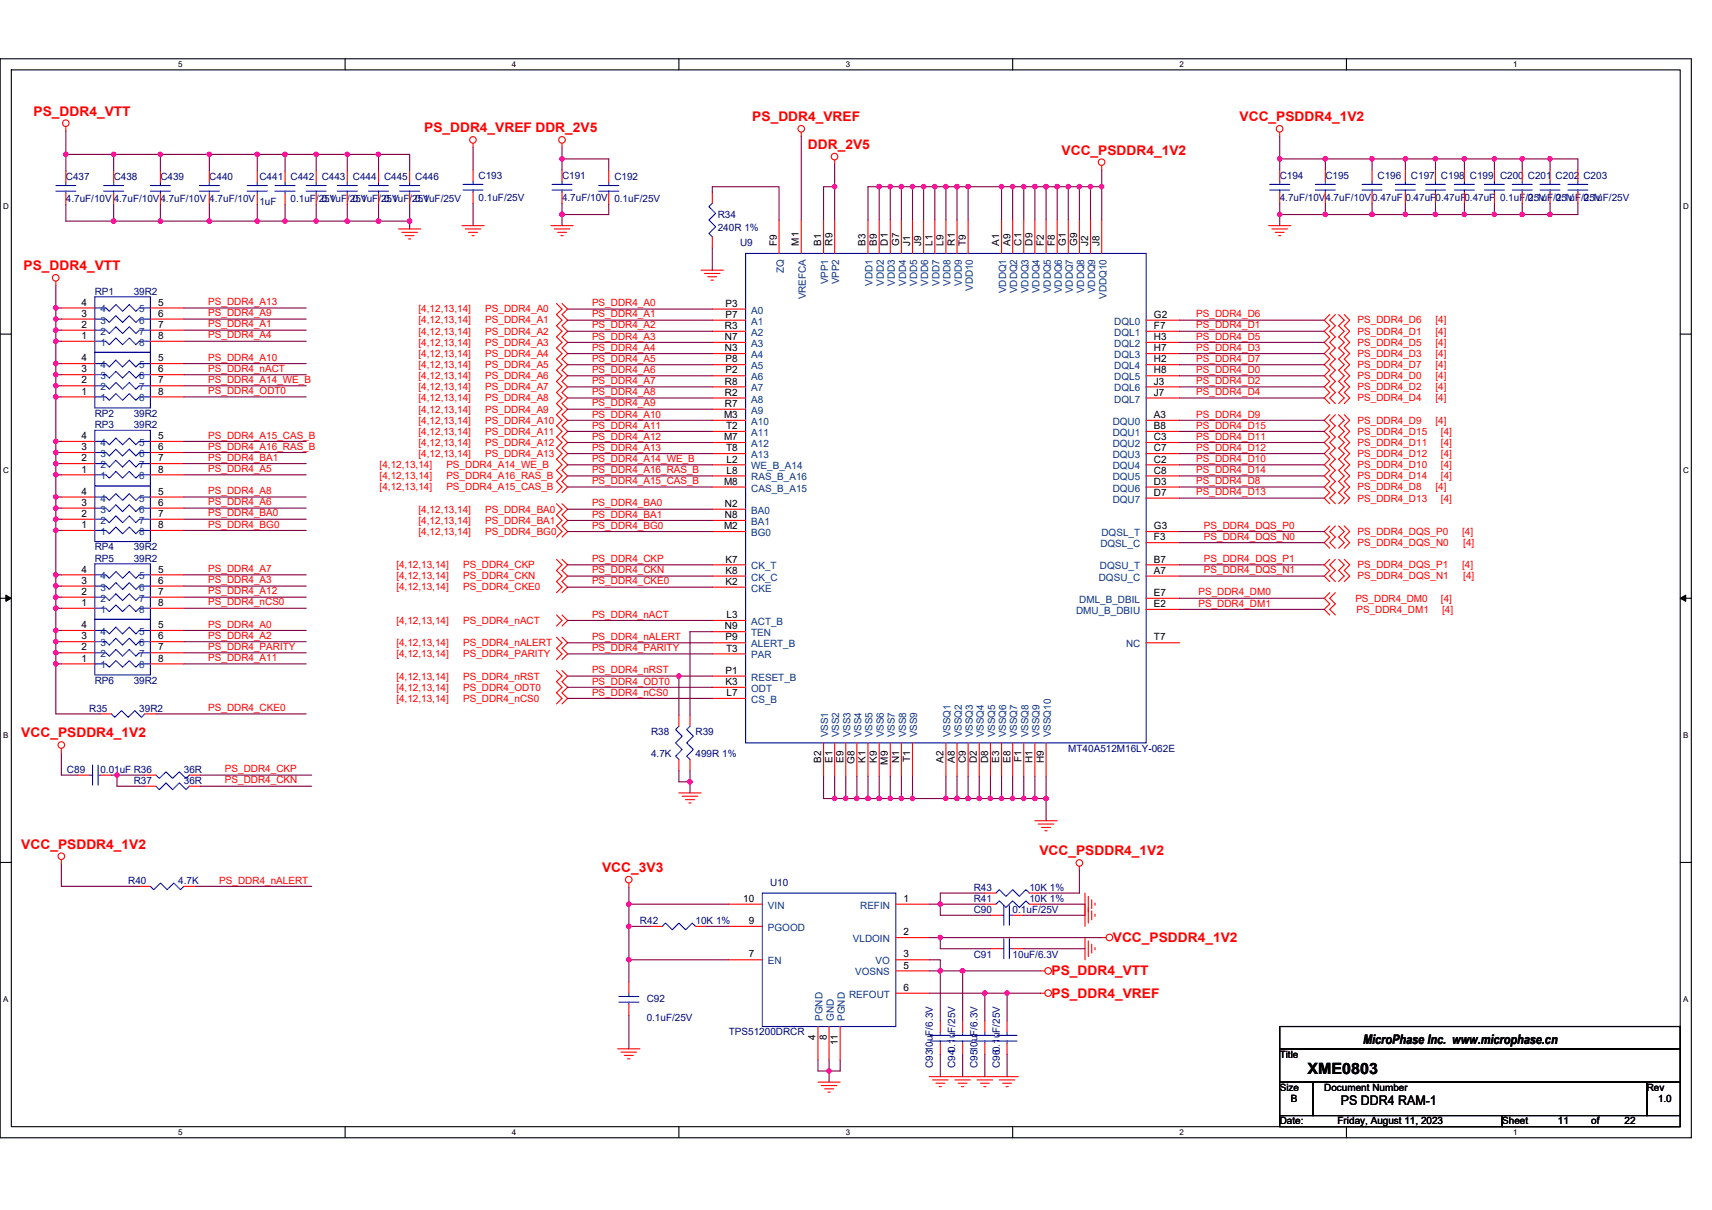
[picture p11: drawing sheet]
<svg xmlns="http://www.w3.org/2000/svg" width="297mm" height="210mm" viewBox="0 0 297 210" stroke-linecap="round" stroke-linejoin="round" font-family="sans-serif">
<defs><g id="words">
<text font-size="2.7" x="226.9" y="186.4">XME0803</text>
<g font-size="2.3" fill="#f00">
<text x="5.8" y="20.1">PS_DDR4_VTT</text>
<text x="73.6" y="22.9">PS_DDR4_VREF DDR_2V5</text>
<text x="130.5" y="21">PS_DDR4_VREF</text>
<text x="215.1" y="21">VCC_PSDDR4_1V2</text>
<text x="140.2" y="25.8">DDR_2V5</text>
<text x="184.2" y="26.8">VCC_PSDDR4_1V2</text>
<text x="4.1" y="46.9">PS_DDR4_VTT</text>
<text x="3.7" y="128">VCC_PSDDR4_1V2</text>
<text x="3.7" y="147.3">VCC_PSDDR4_1V2</text>
<text x="180.3" y="148.4">VCC_PSDDR4_1V2</text>
<text x="104.5" y="151.3">VCC_3V3</text>
<text x="193.1" y="163.5">VCC_PSDDR4_1V2</text>
<text x="182.5" y="169.3">PS_DDR4_VTT</text>
<text x="182.5" y="173.1">PS_DDR4_VREF</text>
</g>
<g font-size="2.3">
<text x="236.5" y="181.1">MicroPhase Inc. www.microphase.cn</text>
<text x="232.6" y="191.8">PS DDR4 RAM-1</text>
</g>
<g font-size="1.7" fill="#000080">
<text x="11.4" y="31.2">C437</text>
<text x="11.4" y="35.1">4.7uF/10V 4.7uF/10V4.7uF/10V 4.7uF/10V 1uF</text>
<text x="19.7" y="31.2">C438</text>
<text x="27.8" y="31.2">C439</text>
<text x="36.3" y="31.2">C440</text>
<text x="45" y="31.2">C441</text>
<text x="50.4" y="31.2">C442</text>
<text x="50.4" y="35.1">0.1uF/25V</text>
<text x="55.8" y="31.2">C443</text>
<text x="55.8" y="35.1">0.1uF/25V</text>
<text x="61.2" y="31.2">C444</text>
<text x="61.2" y="35.1">0.1uF/25V</text>
<text x="66.6" y="31.2">C445</text>
<text x="66.6" y="35.1">0.1uF/25V</text>
<text x="72" y="31.2">C446</text>
<text x="72" y="35.1">0.1uF/25V</text>
<text x="83" y="31.1">C193</text>
<text x="83" y="34.9">0.1uF/25V</text>
<text x="97.5" y="31.1">C191</text>
<text x="97.5" y="34.9">4.7uF/10V 0.1uF/25V</text>
<text x="106.6" y="31.2">C192</text>
<text x="222" y="31.1">C194</text>
<text x="222" y="34.9">4.7uF/10V4.7uF/10V0.47uF 0.47uF0.47uF0.47uF 0.1uF/25V</text>
<text x="230" y="31.1">C195</text>
<text x="239" y="31.1">C196</text>
<text x="244.8" y="31.1">C197 C198 C199 C200 C201 C202 C203</text>
<text x="265.1" y="34.9">0.1uF/25V</text>
<text x="269.9" y="34.9">0.1uF/25V</text>
<text x="274.7" y="34.9">0.1uF/25V</text>
<text x="124.5" y="37.8">R34</text>
<text x="124.5" y="40.1">240R 1%</text>
<text x="128.4" y="42.6">U9</text>
<text x="16.4" y="51.1">RP1</text>
<text x="23.2" y="51.1">39R2</text>
<text x="16.4" y="74.3">RP3</text>
<text x="16.4" y="72.3">RP2</text>
<text x="23.2" y="74.3">39R2</text>
<text x="23.2" y="72.3">39R2</text>
<text x="16.4" y="95.5">RP4</text>
<text x="23.2" y="95.5">39R2</text>
<text x="16.4" y="97.5">RP5</text>
<text x="23.2" y="97.5">39R2</text>
<text x="16.4" y="118.7">RP6</text>
<text x="23.2" y="118.7">39R2</text>
<text x="15.5" y="123.5">R35</text>
<text x="24.2" y="123.5">39R2</text>
<text x="113" y="127.6">R38</text>
<text x="113" y="131.4">4.7K</text>
<text x="120.7" y="127.6">R39</text>
<text x="120.7" y="131.4">499R 1%</text>
<text x="185.4" y="130.5">MT40A512M16LY-062E</text>
<text x="11.6" y="134.1">C89</text>
<text x="17.4" y="134.1">0.01uF R36</text>
<text x="23.2" y="136.1">R37</text>
<text x="31.9" y="134.1">36R</text>
<text x="31.9" y="136.1">36R</text>
<text x="22.2" y="153.4">R40</text>
<text x="30.9" y="153.4">4.7K</text>
<text x="133.6" y="153.8">U10</text>
<text x="168.9" y="154.6">R43</text>
<text x="178.6" y="154.6">10K 1%</text>
<text x="111" y="160.4">R42</text>
<text x="120.7" y="160.4">10K 1%</text>
<text x="168.9" y="158.5">C90</text>
<text x="168.9" y="156.5">R41</text>
<text x="175.7" y="158.5">0.1uF/25V</text>
<text x="178.6" y="156.5">10K 1%</text>
<text x="168.9" y="166.2">C91</text>
<text x="175.7" y="166.2">10uF/6.3V</text>
<text x="112.2" y="173.9">C92</text>
<text x="112.2" y="177.2">0.1uF/25V</text>
<text x="126.5" y="179.7">TPS51200DRCR</text>
<text x="161.9" y="185.3" transform="rotate(-90 161.9 185.3)">C9310uF/6.3V</text>
<text x="165.7" y="185.3" transform="rotate(-90 165.7 185.3)">C940.1uF/25V</text>
<text x="169.6" y="185.3" transform="rotate(-90 169.6 185.3)">C9510uF/6.3V</text>
<text x="173.5" y="185.3" transform="rotate(-90 173.5 185.3)">C960.1uF/25V</text>
</g>
<g font-size="1.7">
<text x="134.8" y="42.6" transform="rotate(-90 134.8 42.6)">F9</text>
<text x="138.6" y="42.6" transform="rotate(-90 138.6 42.6)">M1</text>
<text x="142.5" y="42.6" transform="rotate(-90 142.5 42.6)">B1</text>
<text x="144.4" y="42.6" transform="rotate(-90 144.4 42.6)">R9</text>
<text x="150.2" y="42.6" transform="rotate(-90 150.2 42.6)">B3</text>
<text x="152.1" y="42.6" transform="rotate(-90 152.1 42.6)">B9</text>
<text x="154.1" y="42.6" transform="rotate(-90 154.1 42.6)">D1</text>
<text x="156" y="42.6" transform="rotate(-90 156 42.6)">G7</text>
<text x="157.9" y="42.6" transform="rotate(-90 157.9 42.6)">J1</text>
<text x="159.8" y="42.6" transform="rotate(-90 159.8 42.6)">J9</text>
<text x="161.8" y="42.6" transform="rotate(-90 161.8 42.6)">L1</text>
<text x="163.7" y="42.6" transform="rotate(-90 163.7 42.6)">L9</text>
<text x="165.6" y="42.6" transform="rotate(-90 165.6 42.6)">R1</text>
<text x="167.6" y="42.6" transform="rotate(-90 167.6 42.6)">T9</text>
<text x="173.4" y="42.6" transform="rotate(-90 173.4 42.6)">A1</text>
<text x="175.3" y="42.6" transform="rotate(-90 175.3 42.6)">A9</text>
<text x="177.2" y="42.6" transform="rotate(-90 177.2 42.6)">C1</text>
<text x="179.2" y="42.6" transform="rotate(-90 179.2 42.6)">D9</text>
<text x="181.1" y="42.6" transform="rotate(-90 181.1 42.6)">F2</text>
<text x="183" y="42.6" transform="rotate(-90 183 42.6)">F8</text>
<text x="185" y="42.6" transform="rotate(-90 185 42.6)">G1</text>
<text x="186.9" y="42.6" transform="rotate(-90 186.9 42.6)">G9</text>
<text x="188.8" y="42.6" transform="rotate(-90 188.8 42.6)">J2</text>
<text x="190.8" y="42.6" transform="rotate(-90 190.8 42.6)">J8</text>
<text x="14.1" y="53">4</text>
<text x="27.4" y="53">5</text>
<text x="125.9" y="53.2">P3</text>
<text x="14.1" y="58.8">1</text>
<text x="14.1" y="56.9">2</text>
<text x="14.1" y="55">3</text>
<text x="27.4" y="55">6</text>
<text x="27.4" y="56.9">7</text>
<text x="27.4" y="58.8">8</text>
<text x="125.8" y="57.1">R3</text>
<text x="125.8" y="59">N7</text>
<text x="125.9" y="55.2">P7</text>
<text x="200.2" y="55.2">G2</text>
<text x="200.2" y="57.1">F7</text>
<text x="200.2" y="59">H3</text>
<text x="14.1" y="64.6">3</text>
<text x="14.1" y="62.7">4</text>
<text x="27.4" y="62.7">5</text>
<text x="27.4" y="64.6">6</text>
<text x="125.8" y="61">N3</text>
<text x="125.9" y="62.9">P8</text>
<text x="125.9" y="64.8">P2</text>
<text x="200.2" y="61">H7</text>
<text x="200.2" y="62.9">H2</text>
<text x="200.2" y="64.8">H8</text>
<text x="14.1" y="68.5">1</text>
<text x="14.1" y="66.5">2</text>
<text x="27.4" y="66.5">7</text>
<text x="27.4" y="68.5">8</text>
<text x="125.8" y="66.7">R8</text>
<text x="125.8" y="68.7">R2</text>
<text x="125.8" y="70.6">R7</text>
<text x="200.2" y="66.7">J3</text>
<text x="200.2" y="68.7">J7</text>
<text x="14.1" y="76.2">4</text>
<text x="27.4" y="76.2">5</text>
<text x="125.6" y="72.5">M3</text>
<text x="125.6" y="76.4">M7</text>
<text x="126" y="74.5">T2</text>
<text x="200.2" y="72.5">A3</text>
<text x="200.2" y="74.5">B8</text>
<text x="200.2" y="76.4">C3</text>
<text x="14.1" y="82">1</text>
<text x="14.1" y="80.1">2</text>
<text x="14.1" y="78.1">3</text>
<text x="27.4" y="78.1">6</text>
<text x="27.4" y="80.1">7</text>
<text x="27.4" y="82">8</text>
<text x="126" y="78.3">T8</text>
<text x="126.1" y="80.3">L2</text>
<text x="126.1" y="82.2">L8</text>
<text x="200.2" y="78.3">C7</text>
<text x="200.2" y="80.3">C2</text>
<text x="200.2" y="82.2">C8</text>
<text x="14.1" y="89.7">2</text>
<text x="14.1" y="87.8">3</text>
<text x="14.1" y="85.9">4</text>
<text x="27.4" y="85.9">5</text>
<text x="27.4" y="87.8">6</text>
<text x="27.4" y="89.7">7</text>
<text x="125.6" y="84.1">M8</text>
<text x="125.8" y="88">N2</text>
<text x="125.8" y="89.9">N8</text>
<text x="200.2" y="84.1">D3</text>
<text x="200.2" y="86">D7</text>
<text x="14.1" y="91.7">1</text>
<text x="27.4" y="91.7">8</text>
<text x="125.6" y="91.8">M2</text>
<text x="200.2" y="91.8">G3</text>
<text x="200.2" y="93.8">F3</text>
<text x="14.1" y="101.3">3</text>
<text x="14.1" y="99.4">4</text>
<text x="27.4" y="99.4">5</text>
<text x="27.4" y="101.3">6</text>
<text x="125.9" y="97.6">K7</text>
<text x="125.9" y="99.6">K8</text>
<text x="125.9" y="101.5">K2</text>
<text x="200.2" y="97.6">B7</text>
<text x="200.2" y="99.6">A7</text>
<text x="14.1" y="105.2">1</text>
<text x="14.1" y="103.2">2</text>
<text x="27.4" y="103.2">7</text>
<text x="27.4" y="105.2">8</text>
<text x="126.1" y="107.3">L3</text>
<text x="200.2" y="103.4">E7</text>
<text x="200.2" y="105.3">E2</text>
<text x="14.1" y="112.9">2</text>
<text x="14.1" y="111">3</text>
<text x="14.1" y="109">4</text>
<text x="27.4" y="109">5</text>
<text x="27.4" y="111">6</text>
<text x="27.4" y="112.9">7</text>
<text x="125.8" y="109.2">N9</text>
<text x="125.9" y="111.1">P9</text>
<text x="126" y="113.1">T3</text>
<text x="200.2" y="111.1">T7</text>
<text x="14.1" y="114.8">1</text>
<text x="27.4" y="114.8">8</text>
<text x="125.9" y="116.9">P1</text>
<text x="125.9" y="118.9">K3</text>
<text x="126.1" y="120.8">L7</text>
<text x="142.5" y="132.4" transform="rotate(-90 142.5 132.4)">B2</text>
<text x="144.4" y="132.4" transform="rotate(-90 144.4 132.4)">E1</text>
<text x="146.3" y="132.4" transform="rotate(-90 146.3 132.4)">E9</text>
<text x="148.3" y="132.6" transform="rotate(-90 148.3 132.6)">G8</text>
<text x="150.2" y="132.4" transform="rotate(-90 150.2 132.4)">K1</text>
<text x="152.1" y="132.4" transform="rotate(-90 152.1 132.4)">K9</text>
<text x="154.1" y="132.7" transform="rotate(-90 154.1 132.7)">M9</text>
<text x="156" y="132.5" transform="rotate(-90 156 132.5)">N1</text>
<text x="157.9" y="132.3" transform="rotate(-90 157.9 132.3)">T1</text>
<text x="163.7" y="132.4" transform="rotate(-90 163.7 132.4)">A2</text>
<text x="165.6" y="132.4" transform="rotate(-90 165.6 132.4)">A8</text>
<text x="167.6" y="132.5" transform="rotate(-90 167.6 132.5)">C9</text>
<text x="169.5" y="132.5" transform="rotate(-90 169.5 132.5)">D2</text>
<text x="171.4" y="132.5" transform="rotate(-90 171.4 132.5)">D8</text>
<text x="173.4" y="132.4" transform="rotate(-90 173.4 132.4)">E3</text>
<text x="175.3" y="132.4" transform="rotate(-90 175.3 132.4)">E8</text>
<text x="177.2" y="132.3" transform="rotate(-90 177.2 132.3)">F1</text>
<text x="179.2" y="132.5" transform="rotate(-90 179.2 132.5)">H1</text>
<text x="181.1" y="132.5" transform="rotate(-90 181.1 132.5)">H9</text>
<text x="129" y="156.5">10</text>
<text x="129.9" y="160.4">9</text>
<text x="156.8" y="156.5">1</text>
<text x="129.9" y="166.2">7</text>
<text x="156.8" y="166.2">3</text>
<text x="156.8" y="162.3">2</text>
<text x="156.8" y="168.1">5</text>
<text x="156.8" y="172">6</text>
<text x="141.5" y="180.4" transform="rotate(-90 141.5 180.4)">4</text>
<text x="143.4" y="180.4" transform="rotate(-90 143.4 180.4)">8</text>
<text x="145.4" y="181.4" transform="rotate(-90 145.4 181.4)">11</text>
<text x="222" y="183.6">Title</text>
<text x="222" y="189.3">Size</text>
<text x="224" y="191.3">B</text>
<text x="229.8" y="189.3">Document Number</text>
<text x="285.7" y="189.3">Rev</text>
<text x="287.7" y="191.3">1.0</text>
<text x="222" y="195.1">Date:</text>
<text x="232.1" y="195.1">Friday, August 11, 2023</text>
<text x="260.6" y="195.1">Sheet</text>
<text x="270.3" y="195.1">11</text>
<text x="276.1" y="195.1">of</text>
<text x="281.9" y="195.1">22</text>
</g>
<g font-size="1.7" fill="#004080">
<text x="136" y="47.3" transform="rotate(-90 136 47.3)">ZQ</text>
<text x="139.8" y="51.9" transform="rotate(-90 139.8 51.9)">VREFCA</text>
<text x="143.7" y="49.3" transform="rotate(-90 143.7 49.3)">VPP1</text>
<text x="145.6" y="49.3" transform="rotate(-90 145.6 49.3)">VPP2</text>
<text x="151.4" y="49.6" transform="rotate(-90 151.4 49.6)">VDD1</text>
<text x="153.3" y="49.6" transform="rotate(-90 153.3 49.6)">VDD2</text>
<text x="155.3" y="49.6" transform="rotate(-90 155.3 49.6)">VDD3</text>
<text x="157.2" y="49.6" transform="rotate(-90 157.2 49.6)">VDD4</text>
<text x="159.1" y="49.6" transform="rotate(-90 159.1 49.6)">VDD5</text>
<text x="161.1" y="49.6" transform="rotate(-90 161.1 49.6)">VDD6</text>
<text x="163" y="49.6" transform="rotate(-90 163 49.6)">VDD7</text>
<text x="164.9" y="49.6" transform="rotate(-90 164.9 49.6)">VDD8</text>
<text x="166.9" y="49.6" transform="rotate(-90 166.9 49.6)">VDD9</text>
<text x="168.8" y="50.5" transform="rotate(-90 168.8 50.5)">VDD10</text>
<text x="174.6" y="50.9" transform="rotate(-90 174.6 50.9)">VDDQ1</text>
<text x="176.5" y="50.9" transform="rotate(-90 176.5 50.9)">VDDQ2</text>
<text x="178.4" y="50.9" transform="rotate(-90 178.4 50.9)">VDDQ3</text>
<text x="180.4" y="50.9" transform="rotate(-90 180.4 50.9)">VDDQ4</text>
<text x="182.3" y="50.9" transform="rotate(-90 182.3 50.9)">VDDQ5</text>
<text x="184.2" y="50.9" transform="rotate(-90 184.2 50.9)">VDDQ6</text>
<text x="186.2" y="50.9" transform="rotate(-90 186.2 50.9)">VDDQ7</text>
<text x="188.1" y="50.9" transform="rotate(-90 188.1 50.9)">VDDQ8</text>
<text x="190" y="50.9" transform="rotate(-90 190 50.9)">VDDQ9</text>
<text x="192" y="51.8" transform="rotate(-90 192 51.8)">VDDQ10</text>
<text x="17.4" y="58.1">2</text>
<text x="17.4" y="56.2">3</text>
<text x="17.4" y="54.2">4</text>
<text x="24.1" y="54.2">5</text>
<text x="24.1" y="56.2">6</text>
<text x="24.1" y="58.1">7</text>
<text x="130.3" y="54.4">A0</text>
<text x="130.3" y="56.3">A1</text>
<text x="130.3" y="58.3">A2</text>
<text x="193.3" y="56.3">DQL0</text>
<text x="193.3" y="58.3">DQL1</text>
<text x="17.4" y="60">1</text>
<text x="17.4" y="65.8">3</text>
<text x="17.4" y="63.9">4</text>
<text x="24.1" y="60">8</text>
<text x="24.1" y="63.9">5</text>
<text x="24.1" y="65.8">6</text>
<text x="130.3" y="60.2">A3</text>
<text x="130.3" y="62.1">A4</text>
<text x="130.3" y="64.1">A5</text>
<text x="130.3" y="66">A6</text>
<text x="193.3" y="60.2">DQL2</text>
<text x="193.3" y="62.1">DQL3</text>
<text x="193.3" y="64.1">DQL4</text>
<text x="193.3" y="66">DQL5</text>
<text x="17.4" y="69.7">1</text>
<text x="17.4" y="67.7">2</text>
<text x="24.1" y="67.7">7</text>
<text x="24.1" y="69.7">8</text>
<text x="130.3" y="67.9">A7</text>
<text x="130.3" y="69.8">A8</text>
<text x="130.3" y="71.8">A9</text>
<text x="193.3" y="67.9">DQL6</text>
<text x="193.3" y="69.8">DQL7</text>
<text x="17.4" y="77.4">4</text>
<text x="24.1" y="77.4">5</text>
<text x="130.3" y="73.7">A10</text>
<text x="130.3" y="75.6">A11</text>
<text x="130.3" y="77.6">A12</text>
<text x="193.1" y="73.7">DQU0</text>
<text x="193.1" y="75.6">DQU1</text>
<text x="193.1" y="77.6">DQU2</text>
<text x="17.4" y="83.2">1</text>
<text x="17.4" y="81.2">2</text>
<text x="17.4" y="79.3">3</text>
<text x="24.1" y="79.3">6</text>
<text x="24.1" y="81.2">7</text>
<text x="24.1" y="83.2">8</text>
<text x="130.3" y="79.5">A13</text>
<text x="130.3" y="81.4">WE_B_A14</text>
<text x="130.3" y="83.4">RAS_B_A16</text>
<text x="193.1" y="79.5">DQU3</text>
<text x="193.1" y="81.4">DQU4</text>
<text x="193.1" y="83.4">DQU5</text>
<text x="17.4" y="89">3</text>
<text x="17.4" y="87">4</text>
<text x="24.1" y="87">5</text>
<text x="24.1" y="89">6</text>
<text x="130.3" y="85.3">CAS_B_A15</text>
<text x="130.3" y="89.2">BA0</text>
<text x="193.1" y="85.3">DQU6</text>
<text x="193.1" y="87.2">DQU7</text>
<text x="17.4" y="92.8">1</text>
<text x="17.4" y="90.9">2</text>
<text x="24.1" y="90.9">7</text>
<text x="24.1" y="92.8">8</text>
<text x="130.3" y="91.1">BA1</text>
<text x="130.3" y="93">BG0</text>
<text x="190.9" y="95">DQSL_C</text>
<text x="191.1" y="93">DQSL_T</text>
<text x="17.4" y="100.5">4</text>
<text x="24.1" y="100.5">5</text>
<text x="130.3" y="98.8">CK_T</text>
<text x="130.3" y="100.8">CK_C</text>
<text x="190.6" y="100.8">DQSU_C</text>
<text x="190.8" y="98.8">DQSU_T</text>
<text x="17.4" y="106.3">1</text>
<text x="17.4" y="104.4">2</text>
<text x="17.4" y="102.5">3</text>
<text x="24.1" y="102.5">6</text>
<text x="24.1" y="104.4">7</text>
<text x="24.1" y="106.3">8</text>
<text x="130.3" y="102.7">CKE</text>
<text x="186.7" y="106.5">DMU_B_DBIU</text>
<text x="187.3" y="104.6">DML_B_DBIL</text>
<text x="17.4" y="112.1">3</text>
<text x="17.4" y="110.2">4</text>
<text x="24.1" y="110.2">5</text>
<text x="24.1" y="112.1">6</text>
<text x="130.3" y="108.5">ACT_B</text>
<text x="130.3" y="110.4">TEN</text>
<text x="130.3" y="112.3">ALERT_B</text>
<text x="195.4" y="112.3">NC</text>
<text x="17.4" y="116">1</text>
<text x="17.4" y="114.1">2</text>
<text x="24.1" y="114.1">7</text>
<text x="24.1" y="116">8</text>
<text x="130.3" y="114.3">PAR</text>
<text x="130.3" y="118.1">RESET_B</text>
<text x="130.3" y="120.1">ODT</text>
<text x="130.3" y="122">CS_B</text>
<text x="143.7" y="128" transform="rotate(-90 143.7 128)">VSS1</text>
<text x="145.6" y="128" transform="rotate(-90 145.6 128)">VSS2</text>
<text x="147.5" y="128" transform="rotate(-90 147.5 128)">VSS3</text>
<text x="149.5" y="128" transform="rotate(-90 149.5 128)">VSS4</text>
<text x="151.4" y="128" transform="rotate(-90 151.4 128)">VSS5</text>
<text x="153.3" y="128" transform="rotate(-90 153.3 128)">VSS6</text>
<text x="155.3" y="128" transform="rotate(-90 155.3 128)">VSS7</text>
<text x="157.2" y="128" transform="rotate(-90 157.2 128)">VSS8</text>
<text x="159.1" y="128" transform="rotate(-90 159.1 128)">VSS9</text>
<text x="164.9" y="128" transform="rotate(-90 164.9 128)">VSSQ1</text>
<text x="166.9" y="128" transform="rotate(-90 166.9 128)">VSSQ2</text>
<text x="168.8" y="128" transform="rotate(-90 168.8 128)">VSSQ3</text>
<text x="170.7" y="128" transform="rotate(-90 170.7 128)">VSSQ4</text>
<text x="172.7" y="128" transform="rotate(-90 172.7 128)">VSSQ5</text>
<text x="174.6" y="128" transform="rotate(-90 174.6 128)">VSSQ6</text>
<text x="176.5" y="128" transform="rotate(-90 176.5 128)">VSSQ7</text>
<text x="178.4" y="128" transform="rotate(-90 178.4 128)">VSSQ8</text>
<text x="180.4" y="128" transform="rotate(-90 180.4 128)">VSSQ9</text>
<text x="182.3" y="128" transform="rotate(-90 182.3 128)">VSSQ10</text>
<text x="133.2" y="161.5">PGOOD</text>
<text x="133.2" y="157.7">VIN</text>
<text x="149.2" y="157.7">REFIN</text>
<text x="133.2" y="167.3">EN</text>
<text x="148" y="163.5">VLDOIN</text>
<text x="151.9" y="167.3">VO</text>
<text x="147.3" y="173.1">REFOUT</text>
<text x="148.4" y="169.3">VOSNS</text>
<text x="142.7" y="177.2" transform="rotate(-90 142.7 177.2)">PGND</text>
<text x="144.6" y="177.2" transform="rotate(-90 144.6 177.2)">GND</text>
<text x="146.6" y="177.2" transform="rotate(-90 146.6 177.2)">PGND</text>
</g>
<g font-size="1.7" fill="#f00">
<text x="36.1" y="53">PS_DDR4_A13</text>
<text x="102.7" y="53.1">PS_DDR4_A0</text>
<text x="36.1" y="54.9">PS_DDR4_A9</text>
<text x="36.1" y="56.8">PS_DDR4_A1</text>
<text x="36.1" y="58.7">PS_DDR4_A4</text>
<text x="72.6" y="56.1">[4,12,13,14]</text>
<text x="72.6" y="54.2">[4,12,13,14]</text>
<text x="72.6" y="58.1">[4,12,13,14]</text>
<text x="84.2" y="56.1">PS_DDR4_A1</text>
<text x="84.2" y="54.2">PS_DDR4_A0</text>
<text x="84.2" y="58.1">PS_DDR4_A2</text>
<text x="102.7" y="55.1">PS_DDR4_A1</text>
<text x="102.7" y="58.9">PS_DDR4_A3</text>
<text x="102.7" y="57">PS_DDR4_A2</text>
<text x="207.6" y="57">PS_DDR4_D1</text>
<text x="207.6" y="55.1">PS_DDR4_D6</text>
<text x="207.6" y="58.9">PS_DDR4_D5</text>
<text x="235.5" y="58.1">PS_DDR4_D1</text>
<text x="235.5" y="56.1">PS_DDR4_D6</text>
<text x="249.1" y="58.1">[4]</text>
<text x="249.1" y="56.1">[4]</text>
<text x="36.1" y="62.6">PS_DDR4_A10</text>
<text x="36.1" y="64.5">PS_DDR4_nACT</text>
<text x="72.6" y="60">[4,12,13,14]</text>
<text x="72.6" y="63.9">[4,12,13,14]</text>
<text x="72.6" y="61.9">[4,12,13,14]</text>
<text x="72.6" y="65.8">[4,12,13,14]</text>
<text x="84.2" y="60">PS_DDR4_A3</text>
<text x="84.2" y="63.9">PS_DDR4_A5</text>
<text x="84.2" y="61.9">PS_DDR4_A4</text>
<text x="84.2" y="65.8">PS_DDR4_A6</text>
<text x="102.7" y="62.8">PS_DDR4_A5</text>
<text x="102.7" y="60.9">PS_DDR4_A4</text>
<text x="102.7" y="64.7">PS_DDR4_A6</text>
<text x="207.6" y="60.9">PS_DDR4_D3</text>
<text x="207.6" y="62.8">PS_DDR4_D7</text>
<text x="207.6" y="64.7">PS_DDR4_D0</text>
<text x="235.5" y="61.9">PS_DDR4_D3</text>
<text x="235.5" y="63.9">PS_DDR4_D7</text>
<text x="235.5" y="60">PS_DDR4_D5</text>
<text x="235.5" y="65.8">PS_DDR4_D0</text>
<text x="249.1" y="61.9">[4]</text>
<text x="249.1" y="63.9">[4]</text>
<text x="249.1" y="60">[4]</text>
<text x="249.1" y="65.8">[4]</text>
<text x="36.1" y="66.5">PS_DDR4_A14_WE_B</text>
<text x="36.1" y="68.4">PS_DDR4_ODT0</text>
<text x="72.6" y="67.7">[4,12,13,14]</text>
<text x="72.6" y="71.6">[4,12,13,14]</text>
<text x="72.6" y="69.7">[4,12,13,14]</text>
<text x="84.2" y="67.7">PS_DDR4_A7</text>
<text x="84.2" y="71.6">PS_DDR4_A9</text>
<text x="84.2" y="69.7">PS_DDR4_A8</text>
<text x="102.7" y="68.6">PS_DDR4_A8</text>
<text x="102.7" y="70.5">PS_DDR4_A9</text>
<text x="102.7" y="66.7">PS_DDR4_A7</text>
<text x="207.6" y="66.7">PS_DDR4_D2</text>
<text x="207.6" y="68.6">PS_DDR4_D4</text>
<text x="235.5" y="67.7">PS_DDR4_D2</text>
<text x="235.5" y="69.7">PS_DDR4_D4</text>
<text x="249.1" y="67.7">[4]</text>
<text x="249.1" y="69.7">[4]</text>
<text x="36.1" y="76.1">PS_DDR4_A15_CAS_B</text>
<text x="72.6" y="75.4">[4,12,13,14]</text>
<text x="72.6" y="73.5">[4,12,13,14]</text>
<text x="72.6" y="77.4">[4,12,13,14]</text>
<text x="84.2" y="75.4">PS_DDR4_A11</text>
<text x="84.2" y="73.5">PS_DDR4_A10</text>
<text x="84.2" y="77.4">PS_DDR4_A12</text>
<text x="102.7" y="72.5">PS_DDR4_A10</text>
<text x="102.7" y="76.3">PS_DDR4_A12</text>
<text x="102.7" y="74.4">PS_DDR4_A11</text>
<text x="207.6" y="72.5">PS_DDR4_D9</text>
<text x="207.6" y="76.3">PS_DDR4_D11</text>
<text x="207.6" y="74.4">PS_DDR4_D15</text>
<text x="235.5" y="73.5">PS_DDR4_D9</text>
<text x="235.5" y="77.4">PS_DDR4_D11</text>
<text x="235.5" y="75.4">PS_DDR4_D15</text>
<text x="249.1" y="73.5">[4]</text>
<text x="250" y="77.4">[4]</text>
<text x="250" y="75.4">[4]</text>
<text x="36.1" y="78">PS_DDR4_A16_RAS_B</text>
<text x="36.1" y="80">PS_DDR4_BA1</text>
<text x="36.1" y="81.9">PS_DDR4_A5</text>
<text x="65.9" y="83.2">[4,12,13,14]</text>
<text x="65.9" y="81.2">[4,12,13,14]</text>
<text x="72.6" y="79.3">[4,12,13,14]</text>
<text x="77.4" y="83.2">PS_DDR4_A16_RAS_B</text>
<text x="77.4" y="81.2">PS_DDR4_A14_WE_B</text>
<text x="84.2" y="79.3">PS_DDR4_A13</text>
<text x="102.7" y="78.2">PS_DDR4_A13</text>
<text x="102.7" y="80.2">PS_DDR4_A14_WE_B</text>
<text x="102.7" y="82.1">PS_DDR4_A16_RAS_B</text>
<text x="207.6" y="80.2">PS_DDR4_D10</text>
<text x="207.6" y="78.2">PS_DDR4_D12</text>
<text x="207.6" y="82.1">PS_DDR4_D14</text>
<text x="235.5" y="81.2">PS_DDR4_D10</text>
<text x="235.5" y="79.3">PS_DDR4_D12</text>
<text x="235.5" y="83.2">PS_DDR4_D14</text>
<text x="250" y="81.2">[4]</text>
<text x="250" y="79.3">[4]</text>
<text x="250" y="83.2">[4]</text>
<text x="36.1" y="85.8">PS_DDR4_A8</text>
<text x="36.1" y="87.7">PS_DDR4_A6</text>
<text x="36.1" y="89.6">PS_DDR4_BA0</text>
<text x="65.9" y="85.1">[4,12,13,14]</text>
<text x="72.6" y="89">[4,12,13,14]</text>
<text x="77.4" y="85.1">PS_DDR4_A15_CAS_B</text>
<text x="84.2" y="89">PS_DDR4_BA0</text>
<text x="102.7" y="87.9">PS_DDR4_BA0</text>
<text x="102.7" y="89.8">PS_DDR4_BA1</text>
<text x="102.7" y="84">PS_DDR4_A15_CAS_B</text>
<text x="207.6" y="84">PS_DDR4_D8</text>
<text x="207.6" y="86">PS_DDR4_D13</text>
<text x="235.5" y="85.1">PS_DDR4_D8</text>
<text x="235.5" y="87">PS_DDR4_D13</text>
<text x="249.1" y="85.1">[4]</text>
<text x="250" y="87">[4]</text>
<text x="36.1" y="91.6">PS_DDR4_BG0</text>
<text x="72.6" y="90.9">[4,12,13,14]</text>
<text x="72.6" y="92.8">[4,12,13,14]</text>
<text x="84.2" y="90.9">PS_DDR4_BA1</text>
<text x="84.2" y="92.8">PS_DDR4_BG0</text>
<text x="102.7" y="91.8">PS_DDR4_BG0</text>
<text x="208.9" y="93.7">PS_DDR4_DQS_N0</text>
<text x="208.9" y="91.8">PS_DDR4_DQS_P0</text>
<text x="235.5" y="92.8">PS_DDR4_DQS_P0</text>
<text x="235.5" y="94.7">PS_DDR4_DQS_N0</text>
<text x="253.7" y="92.8">[4]</text>
<text x="253.9" y="94.7">[4]</text>
<text x="36.1" y="99.3">PS_DDR4_A7</text>
<text x="36.1" y="101.2">PS_DDR4_A3</text>
<text x="68.8" y="98.6">[4,12,13,14]</text>
<text x="68.8" y="100.5">[4,12,13,14]</text>
<text x="80.3" y="98.6">PS_DDR4_CKP</text>
<text x="80.3" y="100.5">PS_DDR4_CKN</text>
<text x="102.7" y="99.5">PS_DDR4_CKN</text>
<text x="102.7" y="97.5">PS_DDR4_CKP</text>
<text x="102.7" y="101.4">PS_DDR4_CKE0</text>
<text x="208.9" y="97.5">PS_DDR4_DQS_P1</text>
<text x="208.9" y="99.5">PS_DDR4_DQS_N1</text>
<text x="235.5" y="98.6">PS_DDR4_DQS_P1</text>
<text x="235.5" y="100.5">PS_DDR4_DQS_N1</text>
<text x="253.7" y="98.6">[4]</text>
<text x="253.9" y="100.5">[4]</text>
<text x="36.1" y="103.1">PS_DDR4_A12</text>
<text x="36.1" y="105.1">PS_DDR4_nCS0</text>
<text x="68.8" y="102.5">[4,12,13,14]</text>
<text x="80.3" y="102.5">PS_DDR4_CKE0</text>
<text x="102.7" y="107.2">PS_DDR4_nACT</text>
<text x="207.9" y="105.3">PS_DDR4_DM1</text>
<text x="207.9" y="103.3">PS_DDR4_DM0</text>
<text x="235.2" y="104.4">PS_DDR4_DM0</text>
<text x="235.3" y="106.3">PS_DDR4_DM1</text>
<text x="250" y="104.4">[4]</text>
<text x="250.2" y="106.3">[4]</text>
<text x="36.1" y="108.9">PS_DDR4_A0</text>
<text x="36.1" y="110.9">PS_DDR4_A2</text>
<text x="36.1" y="112.8">PS_DDR4_PARITY</text>
<text x="68.8" y="112.1">[4,12,13,14]</text>
<text x="68.8" y="108.3">[4,12,13,14]</text>
<text x="80.3" y="112.1">PS_DDR4_nALERT</text>
<text x="80.3" y="108.3">PS_DDR4_nACT</text>
<text x="102.7" y="111.1">PS_DDR4_nALERT</text>
<text x="102.7" y="113">PS_DDR4_PARITY</text>
<text x="36.1" y="114.7">PS_DDR4_A11</text>
<text x="68.8" y="114">[4,12,13,14]</text>
<text x="68.8" y="119.8">[4,12,13,14]</text>
<text x="68.8" y="117.9">[4,12,13,14]</text>
<text x="80.3" y="114">PS_DDR4_PARITY</text>
<text x="80.3" y="119.8">PS_DDR4_ODT0</text>
<text x="80.3" y="117.9">PS_DDR4_nRST</text>
<text x="102.7" y="118.8">PS_DDR4_ODT0</text>
<text x="102.7" y="116.8">PS_DDR4_nRST</text>
<text x="36.1" y="123.4">PS_DDR4_CKE0</text>
<text x="68.8" y="121.8">[4,12,13,14]</text>
<text x="80.3" y="121.8">PS_DDR4_nCS0</text>
<text x="102.7" y="120.7">PS_DDR4_nCS0</text>
<text x="39" y="134">PS_DDR4_CKP</text>
<text x="39" y="136">PS_DDR4_CKN</text>
<text x="38.1" y="153.3">PS_DDR4_nALERT</text>
</g>
<g font-size="1.4">
<text x="30.9" y="11.7">5</text>
<text x="88.8" y="11.7">4</text>
<text x="146.7" y="11.7">3</text>
<text x="204.7" y="11.7">2</text>
<text x="262.6" y="11.7">1</text>
<text x=".5" y="36.3">D</text>
<text x="292" y="36.3">D</text>
<text x=".5" y="82.1">C</text>
<text x="292" y="82.1">C</text>
<text x=".5" y="128">B</text>
<text x="292" y="128">B</text>
<text x=".5" y="173.8">A</text>
<text x="292" y="173.8">A</text>
<text x="30.9" y="197">5</text>
<text x="88.8" y="197">4</text>
<text x="146.7" y="197">3</text>
<text x="204.7" y="197">2</text>
<text x="262.6" y="197">1</text>
</g>
</g></defs>
<path d="M0 10.2h293.5v187.2h-293.5zM2 12.1h289.5v183.4h-289.5z" fill="none" stroke="#000" stroke-width=".19"/>
<g fill="#fff">
<path d="M30.9 10.4h.8v1.6h-.8z"/>
<path d="M30.9 195.7h.8v1.6h-.8z"/>
</g>
<path d="M59.9 10.2v1.9M59.9 195.5v1.9" fill="none" stroke="#000" stroke-width=".19"/>
<g fill="#fff">
<path d="M88.8 10.4h.8v1.6h-.8z"/>
<path d="M88.8 195.7h.8v1.6h-.8z"/>
</g>
<path d="M117.8 10.2v1.9M117.8 195.5v1.9" fill="none" stroke="#000" stroke-width=".19"/>
<g fill="#fff">
<path d="M146.7 10.4h.8v1.6h-.8z"/>
<path d="M146.7 195.7h.8v1.6h-.8z"/>
</g>
<path d="M175.7 10.2v1.9M175.7 195.5v1.9" fill="none" stroke="#000" stroke-width=".19"/>
<g fill="#fff">
<path d="M204.7 10.4h.7v1.6h-.7z"/>
<path d="M204.7 195.7h.7v1.6h-.7z"/>
</g>
<path d="M233.6 10.2v1.9M233.6 195.5v1.9" fill="none" stroke="#000" stroke-width=".19"/>
<g fill="#fff">
<path d="M262.6 10.4h.7v1.6h-.7z"/>
<path d="M262.6 195.7h.7v1.6h-.7z"/>
<path d="M.5 35.1h1v1.5h-1z"/>
<path d="M292 35.1h1v1.5h-1z"/>
<path d="M.5 80.9h1v1.5h-1z"/>
<path d="M292 80.9h1v1.5h-1z"/>
</g>
<path d="M0 58h2M291.5 58h2" fill="none" stroke="#000" stroke-width=".19"/>
<g fill="#fff">
<path d="M.5 126.7h.9v1.6h-.9z"/>
<path d="M292 126.7h.9v1.6h-.9z"/>
</g>
<path d="M0 103.8h2M291.5 103.8h2" fill="none" stroke="#000" stroke-width=".19"/>
<path d="M1 103.3l1 .5-1 .6zM291.5 103.8l1-.5v1.1z" fill="#000" stroke="#000" stroke-width=".17"/>
<g fill="#fff">
<path d="M.5 172.6h.9v1.5h-.9z"/>
<path d="M292 172.6h.9v1.5h-.9z"/>
</g>
<path d="M0 149.7h2M291.5 149.7h2M222 178.1h69.5v3.9h-69.5zM222 182h69.5v5.8h-69.5zM222 187.8h5.8v5.8h-5.8zM222 193.6h38.6v1.9h-38.6zM227.8 187.8h57.9v5.8h-57.9zM260.6 193.6h30.9v1.9h-30.9zM285.7 187.8h5.8v5.8h-5.8z" fill="none" stroke="#000" stroke-width=".19"/>
<g fill="none" stroke="#f00" stroke-width=".19">
<path d="M11.4 33.5v2M11.4 29.7v1.9M11.4 22v.8M19.7 33.5v2M19.7 29.7v1.9M27.8 33.5v2M27.8 29.7v1.9M36.3 33.5v2M36.3 29.7v1.9M44.6 33.5v2M44.6 29.7v1.9M49.5 33.5v2"/>
<path d="M49.5 29.7v1.9M54.9 33.5v2M54.9 29.7v1.9M60.3 33.5v2M60.3 29.7v1.9M65.7 33.5v2M65.7 29.7v1.9M69.1 39.7h3.9M71.1 33.5v2M71.1 29.7v1.9M80.2 39.2h3.8M80.7 39.7h2.7"/>
<path d="M82.1 24.9v.7M82.1 33.4v1.9M82.1 29.5v1.9M95.6 39.2h3.9M96.2 39.7h2.7M97.5 24.9v.7M97.5 33.4v1.9M97.5 29.5v1.9M105.6 33.5v2M105.6 29.7v1.9M123.6 33.4v1.9M135.2 38.2v5.8"/>
<path d="M139 22.9v.8M139 38.2v5.8M142.9 38.2v5.8M144.8 27.8v.7M144.8 38.2v5.8M150.6 38.2v5.8M152.5 38.2v5.8M154.5 38.2v5.8M156.4 38.2v5.8M158.3 38.2v5.8M160.2 38.2v5.8M162.2 38.2v5.8"/>
<path d="M164.1 38.2v5.8M166 38.2v5.8M168 38.2v5.8M173.8 38.2v5.8M175.7 38.2v5.8M177.6 38.2v5.8M179.6 38.2v5.8M181.5 38.2v5.8M183.4 38.2v5.8M185.4 38.2v5.8M187.3 38.2v5.8M189.2 38.2v5.8"/>
<path d="M191.2 28.7v.8M191.2 38.2v5.8M220.1 39.2h3.9M220.7 39.7h2.7M222 22.9v.8M222 33.4v1.9M222 29.5v1.9M230 33.4v1.9M230 29.5v1.9M238.1 33.4v1.9M238.1 29.5v1.9M243.8 33.4v1.9"/>
<path d="M243.8 29.5v1.9M249.1 33.4v1.9M249.1 29.5v1.9M254.1 33.4v1.9M254.1 29.5v1.9M259.3 33.4v1.9M259.3 29.5v1.9M264.1 33.4v1.9M264.1 29.5v1.9M268.9 33.4v1.9M268.9 29.5v1.9M273.8 33.4v1.9"/>
<path d="M273.8 29.5v1.9M9.7 48.8v.8M10.6 59.2h5.8M10.6 57.3h5.8M10.6 55.4h5.8M10.6 53.4h5.8M26.1 53.4h5.8M26.1 55.4h5.8M26.1 57.3h5.8M26.1 59.2h5.8M69.7 40.3h2.7M70.3 40.9h1.5"/>
<path d="M70.9 41.5h.4M81.3 40.3h1.5M81.9 40.9h.4M96.6 52.7l.9 .9-.9 1 .9 1-.9 .9 .9 1-.9 1 .9 .9-.9 1 .9 1-.9 .9 .9 1-.9 .9 .9 1-.9 1 .9 .9-.9 1 .9 1-.9 .9 .9 1-.9 1 .9 .9-.9 1 .9 1-.9 .9 .9 1-.9 1 .9 .9-.9 1 .9 1-.9 .9 .9 1-.9 .9 .9 1-.9 1M96.7 40.3h1.6M97.3 40.9h.4M97.5 52.7l1 .9-1 1 1 1-1 .9 1 1-1 1 1 .9-1 1 1 1-1 .9 1 1-1 .9 1 1-1 1 1 .9-1 1 1 1-1 .9 1 1-1 1 1 .9-1 1 1 1-1 .9 1 1-1 1 1 .9-1 1 1 1-1 .9 1 1-1 .9 1 1-1 1M121.6 46.9h3.9M122.2 47.5h2.7M122.8 48h1.6M123.4 48.6h.4M123.6 41.1v1.9"/>
<path d="M123.6 53.6h5.8M123.6 55.6h5.8M123.6 57.5h5.8M123.6 59.4h5.8M198.9 55.6h5.8M198.9 57.5h5.8M198.9 59.4h5.8M221.3 40.3h1.5M221.8 40.9h.4M230.7 54.6l-.9 1 .9 .9-.9 1 .9 1-.9 .9 .9 1-.9 1 .9 .9-.9 1 .9 .9-.9 1 .9 1-.9 .9 .9 1-.9 1 .9 .9M231.7 54.6l-1 1 1 .9-1 1 1 1-1 .9 1 1-1 1 1 .9-1 1 1 .9-1 1 1 1-1 .9 1 1-1 1 1 .9M232.3 54.6l.9 1-.9 .9 .9 1-.9 1 .9 .9-.9 1 .9 1-.9 .9 .9 1-.9 .9 .9 1-.9 1 .9 .9-.9 1 .9 1-.9 .9"/>
<path d="M233.2 54.6l1 1-1 .9 1 1-1 1 1 .9-1 1 1 1-1 .9 1 1-1 .9 1 1-1 1 1 .9-1 1 1 1-1 .9M10.6 78.5h5.8M10.6 76.6h5.8M10.6 68.9h5.8M10.6 67h5.8M10.6 65h5.8M10.6 63.1h5.8M26.1 76.6h5.8M26.1 78.5h5.8M26.1 63.1h5.8M26.1 65h5.8M26.1 67h5.8"/>
<path d="M26.1 68.9h5.8M123.6 61.4h5.8M123.6 63.3h5.8M123.6 65.2h5.8M123.6 67.1h5.8M123.6 69.1h5.8M123.6 71h5.8M123.6 72.9h5.8M123.6 74.9h5.8M123.6 76.8h5.8M123.6 78.7h5.8M198.9 61.4h5.8"/>
<path d="M198.9 63.3h5.8M198.9 65.2h5.8M198.9 67.1h5.8M198.9 69.1h5.8M198.9 72.9h5.8M198.9 74.9h5.8M198.9 76.8h5.8M198.9 78.7h5.8M230.7 72l-.9 .9 .9 1-.9 1 .9 .9-.9 1 .9 1-.9 .9 .9 1-.9 1 .9 .9-.9 1 .9 .9-.9 1 .9 1-.9 .9 .9 1M231.7 72l-1 .9 1 1-1 1 1 .9-1 1 1 1-1 .9 1 1-1 1 1 .9-1 1 1 .9-1 1 1 1-1 .9 1 1M232.3 72l.9 .9-.9 1 .9 1-.9 .9 .9 1-.9 1 .9 .9-.9 1 .9 1-.9 .9 .9 1-.9 .9 .9 1-.9 1 .9 .9-.9 1M233.2 72l1 .9-1 1 1 1-1 .9 1 1-1 1 1 .9-1 1 1 1-1 .9 1 1-1 .9 1 1-1 1 1 .9-1 1"/>
<path d="M10.6 82.4h5.8M10.6 80.5h5.8M10.6 99.8h5.8M10.6 92.1h5.8M10.6 90.1h5.8M10.6 88.2h5.8M10.6 86.3h5.8M26.1 80.5h5.8M26.1 82.4h5.8M26.1 99.8h5.8M26.1 86.3h5.8M26.1 88.2h5.8"/>
<path d="M26.1 90.1h5.8M26.1 92.1h5.8M96.6 87.4l.9 1-.9 .9 .9 1-.9 1 .9 .9-.9 1M96.6 97.1l.9 .9-.9 1 .9 1-.9 .9 .9 1-.9 .9M97.5 87.4l1 1-1 .9 1 1-1 1 1 .9-1 1M97.5 97.1l1 .9-1 1 1 1-1 .9 1 1-1 .9M123.6 80.7h5.8M123.6 82.6h5.8M123.6 84.5h5.8M123.6 98h5.8M123.6 100h5.8M123.6 88.4h5.8"/>
<path d="M123.6 90.3h5.8M123.6 92.2h5.8M198.9 80.7h5.8M198.9 82.6h5.8M198.9 84.5h5.8M198.9 86.4h5.8M198.9 92.2h5.8M198.9 94.2h5.8M198.9 98h5.8M198.9 100h5.8M230.7 91.3l-.9 .9 .9 1-.9 1 .9 .9M230.7 97.1l-.9 .9 .9 1-.9 1 .9 .9"/>
<path d="M231.7 91.3l-1 .9 1 1-1 1 1 .9M231.7 97.1l-1 .9 1 1-1 1 1 .9M232.3 91.3l.9 .9-.9 1 .9 1-.9 .9M232.3 97.1l.9 .9-.9 1 .9 1-.9 .9M233.2 91.3l1 .9-1 1 1 1-1 .9M233.2 97.1l1 .9-1 1 1 1-1 .9M10.6 105.6h5.8M10.6 103.6h5.8M10.6 101.7h5.8M10.6 115.2h5.8M10.6 113.3h5.8M10.6 111.4h5.8"/>
<path d="M10.6 109.4h5.8M26.1 101.7h5.8M26.1 103.6h5.8M26.1 105.6h5.8M26.1 109.4h5.8M26.1 111.4h5.8M26.1 113.3h5.8M26.1 115.2h5.8M96.6 110.6l.9 .9-.9 1 .9 1-.9 .9M96.6 116.4l.9 .9-.9 1 .9 1-.9 .9 .9 1-.9 1M96.6 106.7l.9 1-.9 .9M97.5 110.6l1 .9-1 1 1 1-1 .9"/>
<path d="M97.5 116.4l1 .9-1 1 1 1-1 .9 1 1-1 1M97.5 106.7l1 1-1 .9M123.6 101.9h5.8M123.6 107.7h5.8M123.6 109.6h5.8M123.6 111.5h5.8M123.6 113.5h5.8M123.6 117.3h5.8M123.6 119.3h5.8M198.9 103.8h5.8M198.9 105.7h5.8M198.9 111.5h5.8"/>
<path d="M230.7 102.8l-.9 1 .9 1-.9 .9 .9 1M231.7 102.8l-1 1 1 1-1 .9 1 1M10.6 129.9v.8M13.5 134.5h2M17.4 134.5h1.9M17.4 123.9h1.9M25.1 123.9h2M25.1 134.5h2M25.1 136.4h2M32.8 134.5h2M32.8 136.4h2M117.8 137.6h3.8"/>
<path d="M117.8 124.1v1.9M117.8 131.8v2M118.4 138.2h2.7M119 138.8h1.5M119.5 139.3h.4M119.7 124.1v1.9M119.7 131.8v2M123.6 121.2h5.8M142.9 128.9v5.8M144.8 128.9v5.8M146.7 128.9v5.8M148.7 128.9v5.8"/>
<path d="M150.6 128.9v5.8M152.5 128.9v5.8M154.5 128.9v5.8M156.4 128.9v5.8M158.3 128.9v5.8M164.1 128.9v5.8M166 128.9v5.8M168 128.9v5.8M169.9 128.9v5.8M171.8 128.9v5.8M173.8 128.9v5.8M175.7 128.9v5.8"/>
<path d="M177.6 128.9v5.8M179.6 128.9v5.8M181.5 128.9v5.8M10.6 149.2v.8M24.2 153.8h1.9M31.9 153.8h1.9M109.1 153.2v.8M126.5 156.9h5.8M155.4 156.9h5.8M170.9 155h1.9M170.9 156.9h1.9M171.8 158.8h2"/>
<path d="M175.7 158.8h1.9M178.6 155h1.9M178.6 156.9h1.9M179.6 142.4h3.8M180.1 143h2.7M180.7 143.6h1.6M181.3 144.2h.4M187.3 150.3v.8M188.3 155v3.8M188.3 156.9v3.9M188.8 155.6v2.7M188.8 157.5v2.7"/>
<path d="M189.4 156.1v1.6M189.4 158.1v1.5M190 156.7v.4M190 158.6v.4M109.1 174.3v1.9M109.1 170.4v2M113 160.8h1.9M120.7 160.8h1.9M126.5 166.6h5.8M126.5 160.8h5.8M141.9 178.1v5.8M143.8 178.1v5.8"/>
<path d="M145.8 178.1v5.8M155.4 162.7h5.8M155.4 166.6h5.8M155.4 168.5h5.8M155.4 172.4h5.8M163.1 177.2v1.9M167 177.2v1.9M170.9 177.2v1.9M171.8 164.6h2M174.7 177.2v1.9M175.7 164.6h1.9M180.5 168.5h.8"/>
<path d="M180.5 172.4h.8M188.3 162.7v3.9M188.8 163.3v2.7M189.4 163.9v1.5M190 164.4v.4M191.2 162.7h.7M107.2 182h3.8M107.8 182.6h2.6M108.3 183.2h1.6M108.9 183.7h.4M141.9 187.8h3.9M142.5 188.4h2.7"/>
<path d="M143.1 189h1.5M143.7 189.5h.3M161.2 186.8h15.5M161.8 187.4h2.7M162.4 188h1.5M163 188.6h.3M163.1 181v2M165.7 187.4h2.7M166.2 188h1.6M166.8 188.6h.4M167 181v2M169.5 187.4h2.7"/>
<path d="M170.1 188h1.5M170.7 188.6h.4M170.9 181v2M173.4 187.4h2.7M174 188h1.5M174.5 188.6h.4M174.7 181v2"/>
<circle cx="11.4" cy="21.4" r=".57"/>
<circle cx="82.1" cy="24.3" r=".57"/>
<circle cx="97.5" cy="24.3" r=".57"/>
<circle cx="139" cy="22.3" r=".57"/>
<circle cx="144.8" cy="27.2" r=".57"/>
<circle cx="191.1" cy="28.1" r=".57"/>
<circle cx="222" cy="22.3" r=".57"/>
<circle cx="9.7" cy="48.2" r=".57"/>
<circle cx="10.6" cy="129.3" r=".57"/>
<circle cx="10.6" cy="148.6" r=".57"/>
<circle cx="109.1" cy="152.7" r=".57"/>
<circle cx="187.3" cy="149.8" r=".57"/>
<circle cx="181.9" cy="168.5" r=".57"/>
<circle cx="181.9" cy="172.3" r=".57"/>
<circle cx="192.5" cy="162.7" r=".57"/>
</g>
<g fill="none" stroke="#00f" stroke-width=".19">
<path d="M9.7 32.2h3.5M9.7 33.2h3.5M11.4 33.2v.3M11.4 31.6v.6M18 32.2h3.5M18 33.2h3.5M19.7 31.6v.6M19.7 33.2v.3M26.1 32.2h3.5M26.1 33.2h3.5M27.8 33.2v.3M27.8 31.6v.6"/>
<path d="M34.6 32.2h3.5M34.6 33.2h3.5M36.3 33.2v.3M36.3 31.6v.6M42.9 32.2h3.5M42.9 33.2h3.5M44.6 33.2v.3M44.6 31.6v.6M47.7 32.2h3.5M47.7 33.2h3.5M49.5 33.2v.3M49.5 31.6v.6"/>
<path d="M53.1 32.2h3.5M53.1 33.2h3.5M54.9 33.2v.3M54.9 31.6v.6M58.5 32.2h3.5M58.5 33.2h3.5M60.3 33.2v.3M60.3 31.6v.6M63.9 32.2h3.5M63.9 33.2h3.5M65.7 33.2v.3M65.7 31.6v.6"/>
<path d="M69.3 32.2h3.5M69.3 33.2h3.5M71.1 33.2v.3M71.1 31.6v.6M80.3 32h3.5M80.3 33h3.5M82.1 33v.4M82.1 31.4v.6M95.8 32h3.4M95.8 33h3.4M97.5 33v.4M97.5 31.4v.6"/>
<path d="M103.9 32.2h3.5M103.9 33.2h3.5M105.6 33.2v.3M105.6 31.6v.6M123.6 35.3l-.6 .6 1.2 1.1-1.2 1.2 1.2 1.1-1.2 1.2 .6 .6M220.3 32h3.5M220.3 33h3.5M222 33v.4M222 31.4v.6M228.2 32h3.5M228.2 33h3.5M230 33v.4"/>
<path d="M230 31.4v.6M236.3 32h3.5M236.3 33h3.5M238.1 33v.4M238.1 31.4v.6M242.1 32h3.5M242.1 33h3.5M243.8 33v.4M243.8 31.4v.6M247.3 32h3.5M247.3 33h3.5M249.1 33v.4"/>
<path d="M249.1 31.4v.6M252.3 32h3.5M252.3 33h3.5M254.1 33v.4M254.1 31.4v.6M257.6 32h3.4M257.6 33h3.4M259.3 33v.4M259.3 31.4v.6M262.4 32h3.5M262.4 33h3.5M264.1 33v.4"/>
<path d="M264.1 31.4v.6M267.2 32h3.5M267.2 33h3.5M268.9 33v.4M268.9 31.4v.6M272 32h3.5M272 33h3.5M273.8 33v.4M273.8 31.4v.6M16.4 59.2h2l.6 .6 1.1-1.1 1.2 1.1 1.1-1.1 1.2 1.1 .6-.6h1.9M16.4 57.3h2l.6 .6 1.1-1.2 1.2 1.2 1.1-1.2 1.2 1.2 .6-.6h1.9M16.4 55.4h2l.6 .5 1.1-1.1 1.2 1.1 1.1-1.1 1.2 1.1 .6-.5h1.9"/>
<path d="M16.4 53.4h2l.6 .6 1.1-1.1 1.2 1.1 1.1-1.1 1.2 1.1 .6-.6h1.9M16.4 51.5h9.7v9.7h-9.7zM129.4 44h69.5v84.9h-69.5zM16.4 78.5h2l.6 .6 1.1-1.1 1.2 1.1 1.1-1.1 1.2 1.1 .6-.6h1.9M16.4 76.6h2l.6 .6 1.1-1.2 1.2 1.2 1.1-1.2 1.2 1.2 .6-.6h1.9M16.4 68.9h2l.6 .6 1.1-1.2 1.2 1.2 1.1-1.2 1.2 1.2 .6-.6h1.9M16.4 67h2l.6 .5 1.1-1.1 1.2 1.1 1.1-1.1 1.2 1.1 .6-.5h1.9M16.4 65h2l.6 .6 1.1-1.1 1.2 1.1 1.1-1.1 1.2 1.1 .6-.6h1.9M16.4 63.1h2l.6 .6 1.1-1.2 1.2 1.2 1.1-1.2 1.2 1.2 .6-.6h1.9M16.4 74.7h9.7v9.6h-9.7zM16.4 61.2h9.7v9.6h-9.7zM16.4 82.4h2l.6 .6 1.1-1.2 1.2 1.2 1.1-1.2 1.2 1.2 .6-.6h1.9"/>
<path d="M16.4 80.5h2l.6 .5 1.1-1.1 1.2 1.1 1.1-1.1 1.2 1.1 .6-.5h1.9M16.4 99.8h2l.6 .6 1.1-1.2 1.2 1.2 1.1-1.2 1.2 1.2 .6-.6h1.9M16.4 92.1h2l.6 .5 1.1-1.1 1.2 1.1 1.1-1.1 1.2 1.1 .6-.5h1.9M16.4 90.1h2l.6 .6 1.1-1.2 1.2 1.2 1.1-1.2 1.2 1.2 .6-.6h1.9M16.4 88.2h2l.6 .6 1.1-1.2 1.2 1.2 1.1-1.2 1.2 1.2 .6-.6h1.9M16.4 86.3h2l.6 .5 1.1-1.1 1.2 1.1 1.1-1.1 1.2 1.1 .6-.5h1.9M16.4 97.8h9.7v9.7h-9.7zM16.4 84.3h9.7v9.7h-9.7zM16.4 105.6h2l.6 .5 1.1-1.1 1.2 1.1 1.1-1.1 1.2 1.1 .6-.5h1.9M16.4 103.6h2l.6 .6 1.1-1.1 1.2 1.1 1.1-1.1 1.2 1.1 .6-.6h1.9M16.4 101.7h2l.6 .6 1.1-1.2 1.2 1.2 1.1-1.2 1.2 1.2 .6-.6h1.9M16.4 115.2h2l.6 .6 1.1-1.2 1.2 1.2 1.1-1.2 1.2 1.2 .6-.6h1.9"/>
<path d="M16.4 113.3h2l.6 .6 1.1-1.2 1.2 1.2 1.1-1.2 1.2 1.2 .6-.6h1.9M16.4 111.4h2l.6 .5 1.1-1.1 1.2 1.1 1.1-1.1 1.2 1.1 .6-.5h1.9M16.4 109.4h2l.6 .6 1.1-1.2 1.2 1.2 1.1-1.2 1.2 1.2 .6-.6h1.9M16.4 107.5h9.7v9.6h-9.7zM15.5 134.5h.6M16.1 132.8v3.4M17 134.5h.4M17 132.8v3.4M19.3 123.9l.6 .6 1.2-1.2 1.1 1.2 1.2-1.2 1.2 1.2 .5-.6M27.1 134.5l.5 .6 1.2-1.2 1.1 1.2 1.2-1.2 1.2 1.2 .5-.6M27.1 136.4l.5 .6 1.2-1.1 1.1 1.1 1.2-1.1 1.2 1.1 .5-.6M117.8 126l-.6 .6 1.2 1.2-1.2 1.1 1.2 1.2-1.2 1.1 .6 .6"/>
<path d="M119.7 126l-.6 .6 1.2 1.2-1.2 1.1 1.2 1.2-1.2 1.1 .6 .6M26.1 153.8l.6 .6 1.1-1.2 1.2 1.2 1.2-1.2 1.1 1.2 .6-.6M132.3 155h23.1v23.1h-23.1zM172.8 155l.6-.6 1.1 1.2 1.2-1.2 1.2 1.2 1.1-1.2 .6 .6M172.8 156.9l.6-.6 1.1 1.2 1.2-1.2 1.2 1.2 1.1-1.2 .6 .6M173.8 158.8h.4M174.2 157.1v3.5M175.1 158.8h.6M175.1 157.1v3.5M107.4 172.9h3.4M107.4 173.9h3.4M109.1 173.9v.4"/>
<path d="M109.1 172.4v.5M114.9 160.8l.6-.6 1.1 1.2 1.2-1.2 1.2 1.2 1.1-1.2 .6 .6M161.4 179.7h3.5M163.1 179.1v.6M165.3 179.7h3.5M167 179.1v.6M169.1 179.7h3.5M170.9 179.1v.6M173 179.7h3.5M173.8 164.6h.4M174.2 162.9v3.5M174.7 179.1v.6"/>
<path d="M175.1 164.6h.6M175.1 162.9v3.5M161.4 180.7h3.5M163.1 180.7v.3M165.3 180.7h3.5M167 180.7v.3M169.1 180.7h3.5M170.9 180.7v.3M173 180.7h3.5M174.7 180.7v.3"/>
</g>
<g fill="none" stroke="#800040" stroke-width=".19">
<path d="M11.4 22.8v4M11.4 26.8h8.3M11.4 26.8v2.9M11.4 35.5v2.9h8.3M19.7 26.8h8.1M19.7 38.4h8.1M19.7 26.8v2.9M19.7 35.5v2.9M27.8 38.4h8.5M27.8 26.8v2.9M27.8 35.5v2.9M27.8 26.8h8.5"/>
<path d="M36.3 26.8v2.9M36.3 35.5v2.9M36.3 26.8h8.3M36.3 38.4h8.3M44.6 26.8v2.9M44.6 26.8h4.9M44.6 35.5v2.9M44.6 38.4h4.9M49.5 26.8v2.9M49.5 35.5v2.9M49.5 26.8h5.4M49.5 38.4h5.4"/>
<path d="M54.9 26.8v2.9M54.9 35.5v2.9M54.9 26.8h5.4v2.9M54.9 38.4h5.4M60.3 35.5v2.9M60.3 26.8h5.4M60.3 38.4h5.4M65.7 26.8v2.9M65.7 35.5v2.9M65.7 26.8h5.4v2.9M65.7 38.4h5.4M71.1 35.5v2.9"/>
<path d="M71.1 38.4v1.3M82.1 35.3v3.9M82.1 25.6v3.9M97.5 35.3v1.9M97.5 25.6v2M97.5 37.2v2M97.5 27.6v1.9M97.5 27.6h8.1v2.1M105.6 35.5v1.7h-8.1M123.6 33.4v-1h11.6v5.8M139 23.7v14.5M144.8 32.4h-1.9v5.8"/>
<path d="M144.8 32.4v5.8M144.8 28.5v3.9M152.5 32.4h-1.9v5.8M152.5 32.4h2M152.5 32.4v5.8M154.5 32.4h1.9M154.5 32.4v5.8M156.4 32.4h1.9M156.4 32.4v5.8M158.3 32.4h1.9M158.3 32.4v5.8M160.2 32.4h2"/>
<path d="M160.2 32.4v5.8M162.2 32.4h1.9M162.2 32.4v5.8M164.1 32.4h1.9M164.1 32.4v5.8M166 32.4h2M166 32.4v5.8M168 32.4h5.8M168 32.4v5.8M173.8 32.4v5.8M173.8 32.4h1.9M175.7 32.4h1.9"/>
<path d="M175.7 32.4v5.8M177.6 32.4v5.8M177.6 32.4h2M179.6 32.4h1.9M179.6 32.4v5.8M181.5 32.4v5.8M181.5 32.4h1.9M183.4 32.4v5.8M183.4 32.4h2M185.4 32.4v5.8M185.4 32.4h1.9M187.3 32.4h1.9"/>
<path d="M187.3 32.4v5.8M189.2 32.4v5.8M189.2 32.4h2M191.2 32.4v5.8M191.2 29.5v2.9M222 23.7v3.9M222 35.3v1.9M222 37.2v2M222 27.6v1.9M222 37.2h8M222 27.6h8M230 37.2h8.1"/>
<path d="M230 27.6h8.1M230 27.6v1.9M230 35.3v1.9M238.1 35.3v1.9M238.1 27.6v1.9M238.1 37.2h5.7M238.1 27.6h5.7M243.8 37.2h5.3M243.8 27.6h5.3M243.8 35.3v1.9M243.8 27.6v1.9M249.1 37.2h5"/>
<path d="M249.1 27.6h5M249.1 35.3v1.9M249.1 27.6v1.9M254.1 35.3v1.9M254.1 27.6v1.9M254.1 37.2h5.2M254.1 27.6h5.2M259.3 35.3v1.9M259.3 27.6v1.9M259.3 37.2h4.8M259.3 27.6h4.8M264.1 37.2h4.8"/>
<path d="M264.1 27.6h4.8M264.1 35.3v1.9M264.1 27.6v1.9M268.9 27.6h4.9v1.9M268.9 35.3v1.9M268.9 27.6v1.9M273.8 35.3v1.9h-4.9M9.7 55.4v1.9h.9M9.7 53.4v2M9.7 55.4h.9M9.7 53.4h.9M9.7 57.3v1.9h.9"/>
<path d="M9.7 59.2v3.9M9.7 49.6v3.8M31.9 53.4h21.2M31.9 55.4h21.2M31.9 57.3h21.2M31.9 59.2h21.2M98.5 55.6h25.1M98.5 53.6h25.1M98.5 59.4h25.1M98.5 57.5h25.1M123.6 43v3.9M204.7 57.5h25.1"/>
<path d="M204.7 55.6h25.1M204.7 59.4h25.1M9.7 76.6v1.9M9.7 67h.9M9.7 68.9h.9M9.7 78.5v2h.9M9.7 78.5h.9M9.7 68.9v7.7h.9M9.7 67v1.9M9.7 65v2M9.7 63.1v1.9h.9M9.7 63.1h.9"/>
<path d="M31.9 76.6h21.2M31.9 78.5h21.2M31.9 63.1h21.2M31.9 65h21.2M31.9 67h21.2M31.9 68.9h21.2M98.5 63.3h25.1M98.5 61.4h25.1M98.5 69.1h25.1M98.5 71h25.1M98.5 65.2h25.1M98.5 67.1h25.1"/>
<path d="M98.5 72.9h25.1M98.5 76.8h25.1M98.5 78.7h25.1M98.5 74.9h25.1M204.7 61.4h25.1M204.7 63.3h25.1M204.7 67.1h25.1M204.7 69.1h25.1M204.7 65.2h25.1M204.7 72.9h25.1M204.7 76.8h25.1M204.7 78.7h25.1"/>
<path d="M204.7 74.9h25.1M9.7 92.1v9.6M9.7 90.1h.9M9.7 86.3v1.9h.9M9.7 86.3h.9M9.7 92.1h.9M9.7 80.5v1.9h.9M9.7 99.8h.9M9.7 90.1v2M9.7 82.4v3.9M9.7 88.2v1.9M31.9 80.5h21.2"/>
<path d="M31.9 82.4h21.2M31.9 99.8h21.2M31.9 86.3h21.2M31.9 88.2h21.2M31.9 90.1h21.2M31.9 92.1h21.2M98.5 100h25.1M98.5 98h25.1M98.5 88.4h25.1M98.5 90.3h25.1M98.5 92.2h25.1M98.5 80.7h25.1"/>
<path d="M98.5 82.6h25.1M98.5 84.5h25.1M204.7 94.2h25.1M204.7 92.2h25.1M204.7 98h25.1M204.7 100h25.1M204.7 80.7h25.1M204.7 84.5h25.1M204.7 86.4h25.1M204.7 82.6h25.1M9.7 101.7h.9M9.7 113.3h.9"/>
<path d="M9.7 111.4h.9M9.7 113.3v1.9M9.7 109.4v2M9.7 105.6v3.8M9.7 111.4v1.9M9.7 115.2v8.7h7.7M9.7 101.7v1.9h.9M9.7 109.4h.9M9.7 115.2h.9M9.7 103.6v2h.9M31.9 109.4h21.2M31.9 111.4h21.2"/>
<path d="M31.9 101.7h21.2M31.9 103.6h21.2M31.9 105.6h21.2M31.9 115.2h21.2M31.9 113.3h21.2M98.5 119.3h25.1M98.5 111.5h25.1M98.5 117.3h19.3M98.5 113.5h25.1M98.5 101.9h25.1M98.5 107.7h25.1M117.8 117.3v6.8"/>
<path d="M117.8 117.3h5.8M123.6 109.6h-3.9v14.5M204.7 105.7h25.1M204.7 103.8h25.1M10.6 130.7v3.8h2.9M19.3 134.5h1M20.3 134.5h4.8M20.3 134.5v1.9h4.8M27.1 123.9h26M34.8 134.5h19.3M34.8 136.4h19.3M98.5 121.2h25.1"/>
<path d="M117.8 133.8v1.9h1.9M119.7 133.8v1.9M119.7 135.7v1.9M142.9 134.7v3.9h1.9M144.8 138.6h1.9M144.8 134.7v3.9M146.7 134.7v3.9M146.7 138.6h2M148.7 138.6h1.9M148.7 134.7v3.9M150.6 138.6h1.9M150.6 134.7v3.9"/>
<path d="M152.5 138.6h2M152.5 134.7v3.9M154.5 138.6h1.9M154.5 134.7v3.9M156.4 138.6h1.9M156.4 134.7v3.9M158.3 134.7v3.9M158.3 138.6h5.8M164.1 138.6h1.9M164.1 134.7v3.9M166 138.6h2M166 134.7v3.9"/>
<path d="M168 138.6h1.9M168 134.7v3.9M169.9 134.7v3.9M169.9 138.6h1.9M171.8 134.7v3.9M171.8 138.6h2M173.8 138.6h1.9M173.8 134.7v3.9M175.7 138.6h1.9M175.7 134.7v3.9M177.6 134.7v3.9M177.6 138.6h2"/>
<path d="M179.6 138.6h1.9M179.6 134.7v3.9M181.5 134.7v3.9M181.5 138.6v3.8M10.6 150v3.8h13.6M33.8 153.8h20.3M109.1 154v2.9M109.1 156.9h17.4M109.1 156.9v3.9M161.2 156.9h1.9M163.1 156.9h7.8M163.1 156.9v1.9h8.7"/>
<path d="M170.9 155h-7.8v1.9M177.6 158.8h10.7M180.5 156.9h7.8M187.3 151.1v3.9h-6.8M109.1 166.6h17.4M109.1 166.6v3.8M109.1 160.8v5.8M109.1 176.2v5.8M109.1 160.8h3.9M122.6 160.8h3.9M161.2 162.7h1.9M161.2 172.4h9.7"/>
<path d="M161.2 168.5h1.9M161.2 166.6h1.9v1.9M163.1 162.7h28.1M163.1 168.5v8.7M163.1 168.5h3.9M163.1 162.7v1.9h8.7M167 168.5h13.5M167 168.5v8.7M170.9 172.4h3.8M170.9 172.4v4.8M174.7 172.4v4.8M174.7 172.4h5.8"/>
<path d="M177.6 164.6h10.7M141.9 183.9v2h1.9M143.8 183.9v2M143.8 185.9v1.9M145.8 183.9v2h-2M163.1 183v3.8M167 183v3.8M170.9 183v3.8M174.7 183v3.8"/>
</g>
<g fill="#f0f" stroke="#f0f" stroke-width=".19">
<circle cx="144.8" cy="138.6" r=".38"/>
<circle cx="181.5" cy="138.6" r=".38"/>
<circle cx="179.6" cy="138.6" r=".38"/>
<circle cx="177.6" cy="138.6" r=".38"/>
<circle cx="175.7" cy="138.6" r=".38"/>
<circle cx="173.8" cy="138.6" r=".38"/>
<circle cx="171.8" cy="138.6" r=".38"/>
<circle cx="169.9" cy="138.6" r=".38"/>
<circle cx="168" cy="138.6" r=".38"/>
<circle cx="166" cy="138.6" r=".38"/>
<circle cx="164.1" cy="138.6" r=".38"/>
<circle cx="148.7" cy="138.6" r=".38"/>
<circle cx="146.7" cy="138.6" r=".38"/>
<circle cx="152.5" cy="138.6" r=".38"/>
<circle cx="150.6" cy="138.6" r=".38"/>
<circle cx="156.4" cy="138.6" r=".38"/>
<circle cx="154.5" cy="138.6" r=".38"/>
<circle cx="158.3" cy="138.6" r=".38"/>
<circle cx="117.8" cy="117.3" r=".38"/>
<circle cx="191.1" cy="32.4" r=".38"/>
<circle cx="189.2" cy="32.4" r=".38"/>
<circle cx="187.3" cy="32.4" r=".38"/>
<circle cx="185.3" cy="32.4" r=".38"/>
<circle cx="183.4" cy="32.4" r=".38"/>
<circle cx="181.5" cy="32.4" r=".38"/>
<circle cx="179.6" cy="32.4" r=".38"/>
<circle cx="177.6" cy="32.4" r=".38"/>
<circle cx="175.7" cy="32.4" r=".38"/>
<circle cx="173.8" cy="32.4" r=".38"/>
<circle cx="168" cy="32.4" r=".38"/>
<circle cx="166" cy="32.4" r=".38"/>
<circle cx="164.1" cy="32.4" r=".38"/>
<circle cx="162.2" cy="32.4" r=".38"/>
<circle cx="160.3" cy="32.4" r=".38"/>
<circle cx="158.3" cy="32.4" r=".38"/>
<circle cx="156.4" cy="32.4" r=".38"/>
<circle cx="154.5" cy="32.4" r=".38"/>
<circle cx="152.5" cy="32.4" r=".38"/>
<circle cx="144.8" cy="32.4" r=".38"/>
<circle cx="119.7" cy="135.7" r=".38"/>
<circle cx="143.8" cy="185.9" r=".38"/>
<circle cx="109.1" cy="160.8" r=".38"/>
<circle cx="109.1" cy="166.5" r=".38"/>
<circle cx="163.1" cy="156.9" r=".38"/>
<circle cx="163.1" cy="162.7" r=".38"/>
<circle cx="174.7" cy="172.3" r=".38"/>
<circle cx="170.9" cy="172.3" r=".38"/>
<circle cx="163.1" cy="168.5" r=".38"/>
<circle cx="167" cy="168.5" r=".38"/>
<circle cx="9.7" cy="55.4" r=".38"/>
<circle cx="9.7" cy="53.4" r=".38"/>
<circle cx="9.7" cy="63.1" r=".38"/>
<circle cx="9.7" cy="68.9" r=".38"/>
<circle cx="9.7" cy="59.2" r=".38"/>
<circle cx="9.7" cy="57.3" r=".38"/>
<circle cx="9.7" cy="66.9" r=".38"/>
<circle cx="9.7" cy="65" r=".38"/>
<circle cx="9.7" cy="78.5" r=".38"/>
<circle cx="9.7" cy="76.6" r=".38"/>
<circle cx="9.7" cy="92" r=".38"/>
<circle cx="9.7" cy="90.1" r=".38"/>
<circle cx="9.7" cy="88.2" r=".38"/>
<circle cx="9.7" cy="86.2" r=".38"/>
<circle cx="9.7" cy="82.4" r=".38"/>
<circle cx="9.7" cy="80.5" r=".38"/>
<circle cx="9.7" cy="103.6" r=".38"/>
<circle cx="9.7" cy="101.7" r=".38"/>
<circle cx="9.7" cy="99.8" r=".38"/>
<circle cx="9.7" cy="115.2" r=".38"/>
<circle cx="9.7" cy="113.3" r=".38"/>
<circle cx="9.7" cy="111.3" r=".38"/>
<circle cx="9.7" cy="109.4" r=".38"/>
<circle cx="9.7" cy="105.5" r=".38"/>
<circle cx="20.3" cy="134.5" r=".38"/>
<circle cx="97.5" cy="37.2" r=".38"/>
<circle cx="97.5" cy="27.6" r=".38"/>
<circle cx="222" cy="37.2" r=".38"/>
<circle cx="222" cy="27.6" r=".38"/>
<circle cx="229.9" cy="37.2" r=".38"/>
<circle cx="238" cy="37.2" r=".38"/>
<circle cx="238" cy="27.6" r=".38"/>
<circle cx="229.9" cy="27.6" r=".38"/>
<circle cx="243.8" cy="37.2" r=".38"/>
<circle cx="243.8" cy="27.6" r=".38"/>
<circle cx="249" cy="37.2" r=".38"/>
<circle cx="249" cy="27.6" r=".38"/>
<circle cx="254.1" cy="37.2" r=".38"/>
<circle cx="259.3" cy="37.2" r=".38"/>
<circle cx="259.3" cy="27.6" r=".38"/>
<circle cx="254.1" cy="27.6" r=".38"/>
<circle cx="264.1" cy="37.2" r=".38"/>
<circle cx="264.1" cy="27.6" r=".38"/>
<circle cx="268.9" cy="37.2" r=".38"/>
<circle cx="268.9" cy="27.6" r=".38"/>
<circle cx="109.1" cy="156.9" r=".38"/>
<circle cx="11.4" cy="26.8" r=".38"/>
<circle cx="19.7" cy="26.8" r=".38"/>
<circle cx="27.8" cy="26.8" r=".38"/>
<circle cx="44.6" cy="26.8" r=".38"/>
<circle cx="36.3" cy="26.8" r=".38"/>
<circle cx="49.4" cy="26.8" r=".38"/>
<circle cx="54.8" cy="26.8" r=".38"/>
<circle cx="65.7" cy="26.8" r=".38"/>
<circle cx="60.2" cy="26.8" r=".38"/>
<circle cx="19.7" cy="38.4" r=".38"/>
<circle cx="27.8" cy="38.4" r=".38"/>
<circle cx="44.6" cy="38.4" r=".38"/>
<circle cx="36.3" cy="38.4" r=".38"/>
<circle cx="49.4" cy="38.4" r=".38"/>
<circle cx="54.8" cy="38.4" r=".38"/>
<circle cx="60.2" cy="38.4" r=".38"/>
<circle cx="71.1" cy="38.4" r=".38"/>
<circle cx="65.7" cy="38.4" r=".38"/>
</g>
<use href="#words"/>
</svg>
